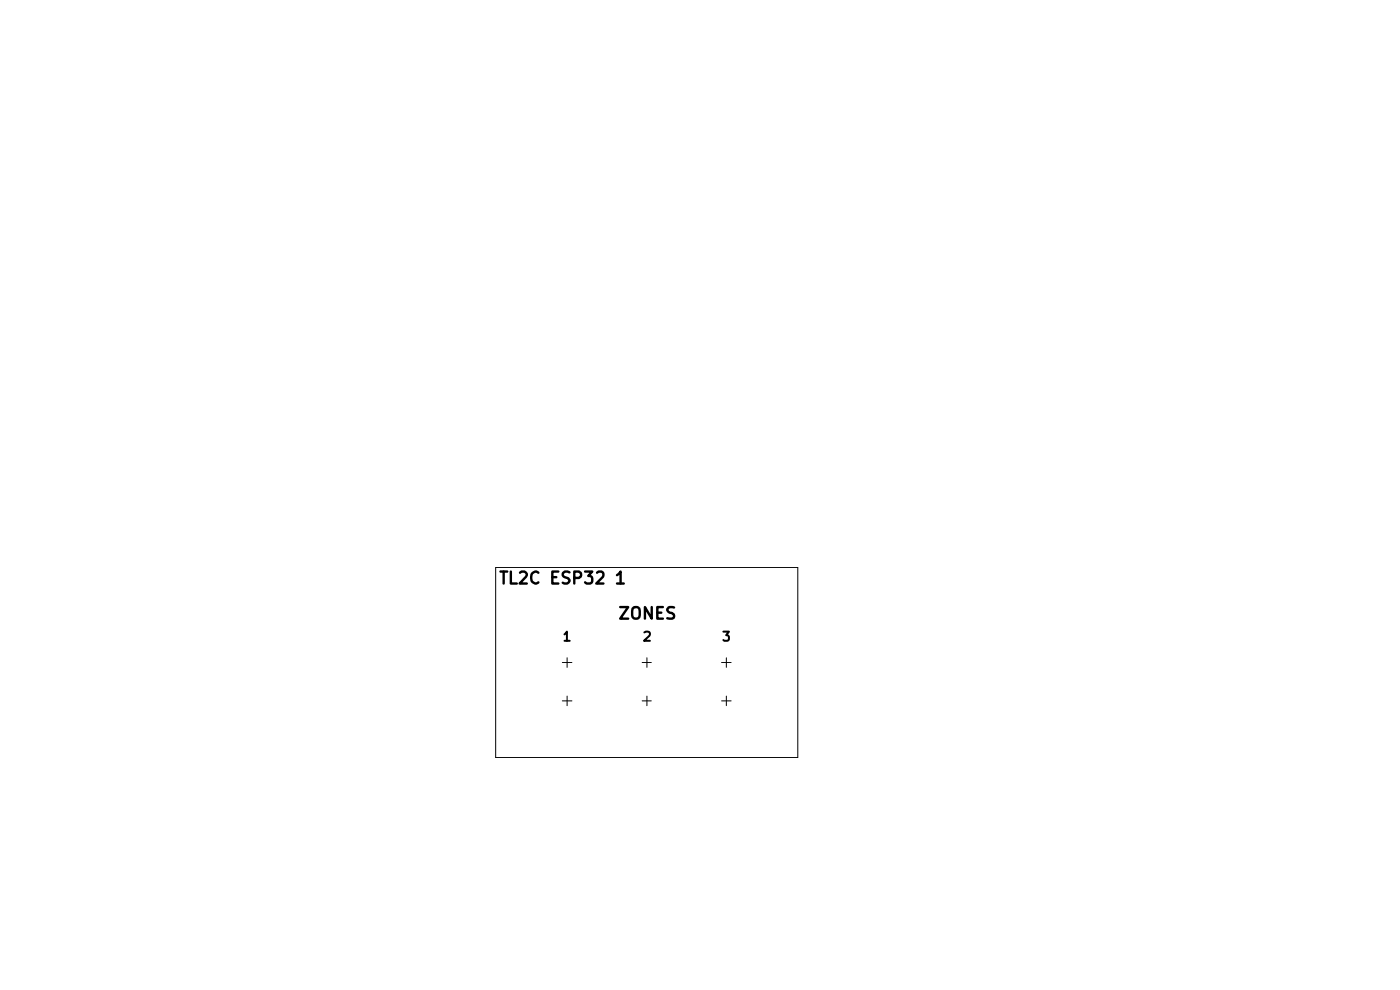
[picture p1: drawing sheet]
<svg xmlns="http://www.w3.org/2000/svg" width="297mm" height="210mm" viewBox="0 0 297 210" stroke-linecap="round" stroke-linejoin="round" font-family="sans-serif">
<g fill="none" stroke="#000" stroke-width=".21">
<path d="M105.2 120.4h64v40.3h-64zM120.3 139.5v2.1M137.2 139.5v2.1M154.1 139.5v2.1M119.3 140.5h2M119.3 148.7h2M120.3 147.7v2M136.2 140.5h2M136.2 148.7h2M137.2 147.7v2M153.1 140.5h2M153.1 148.7h2"/>
<path d="M154.1 147.7v2"/>
</g>
<path d="M119.8 134.6l.5-.6v1.9M119.8 135.9h1.1M136.7 134.2a.77 .77 0 0 1 1.2 .1l-.1 .5-1.2 1.1h1.3M153.5 134h1.1l-.6 .7 .6 .2v.9l-.3 .1h-.6l-.2-.1" fill="none" stroke="#000" stroke-width=".42"/>
<g fill="none" stroke="#000" stroke-width=".51">
<path d="M106.2 121.2h1.4M106.8 121.2v2.6M108.4 121.2v2.6h1.2M110.3 121.5l.4-.3h.5l.4 .3 .2 .5-1.6 1.8h1.6M114.2 121.5a1.01 1.01 0 0 0-1.2 0 1.01 1.01 0 0 0-.3 1.2 .95 .95 0 0 0 .5 .9 .95 .95 0 0 0 1-.1M117.2 122.4h.8M118.4 121.2h-1.2v2.6h1.2M120.8 121.4l-1-.2a.62 .62 0 0 0-.4 .6 .62 .62 0 0 0 .4 .6l.8 .3a.61 .61 0 0 1 .2 .6 .61 .61 0 0 1-.5 .5l-.9-.2M121.8 122.6h1a.74 .74 0 0 0 .5-.7 .74 .74 0 0 0-.5-.7h-1v2.6M124.1 121.2h1.5l-.8 1 .7 .1a1.06 1.06 0 0 1 0 1.3l-.3 .2h-.7l-.4-.3M126.7 121.5l.3-.3h.6a.72 .72 0 0 1 .3 1.1l-1.4 1.5h1.5M130.9 122l.8-.8v2.6"/>
<path d="M130.9 123.8h1.4M131.6 128.8h1.7l-1.7 2.4h1.7M134.2 129.1a.89 .89 0 0 1 1.4 0 2.04 2.04 0 0 1-.2 2 .84 .84 0 0 1-1.3-.6zM138.3 128.8v2.4l-1.5-2.4v2.4M139.4 130h.9M140.6 128.8h-1.2v2.4h1.2M143 128.9h-1.2a.61 .61 0 0 0-.2 .6 .61 .61 0 0 0 .5 .5 .87 .87 0 0 1 .9 .8l-.1 .3-.3 .1-1-.1"/>
</g>
</svg>
